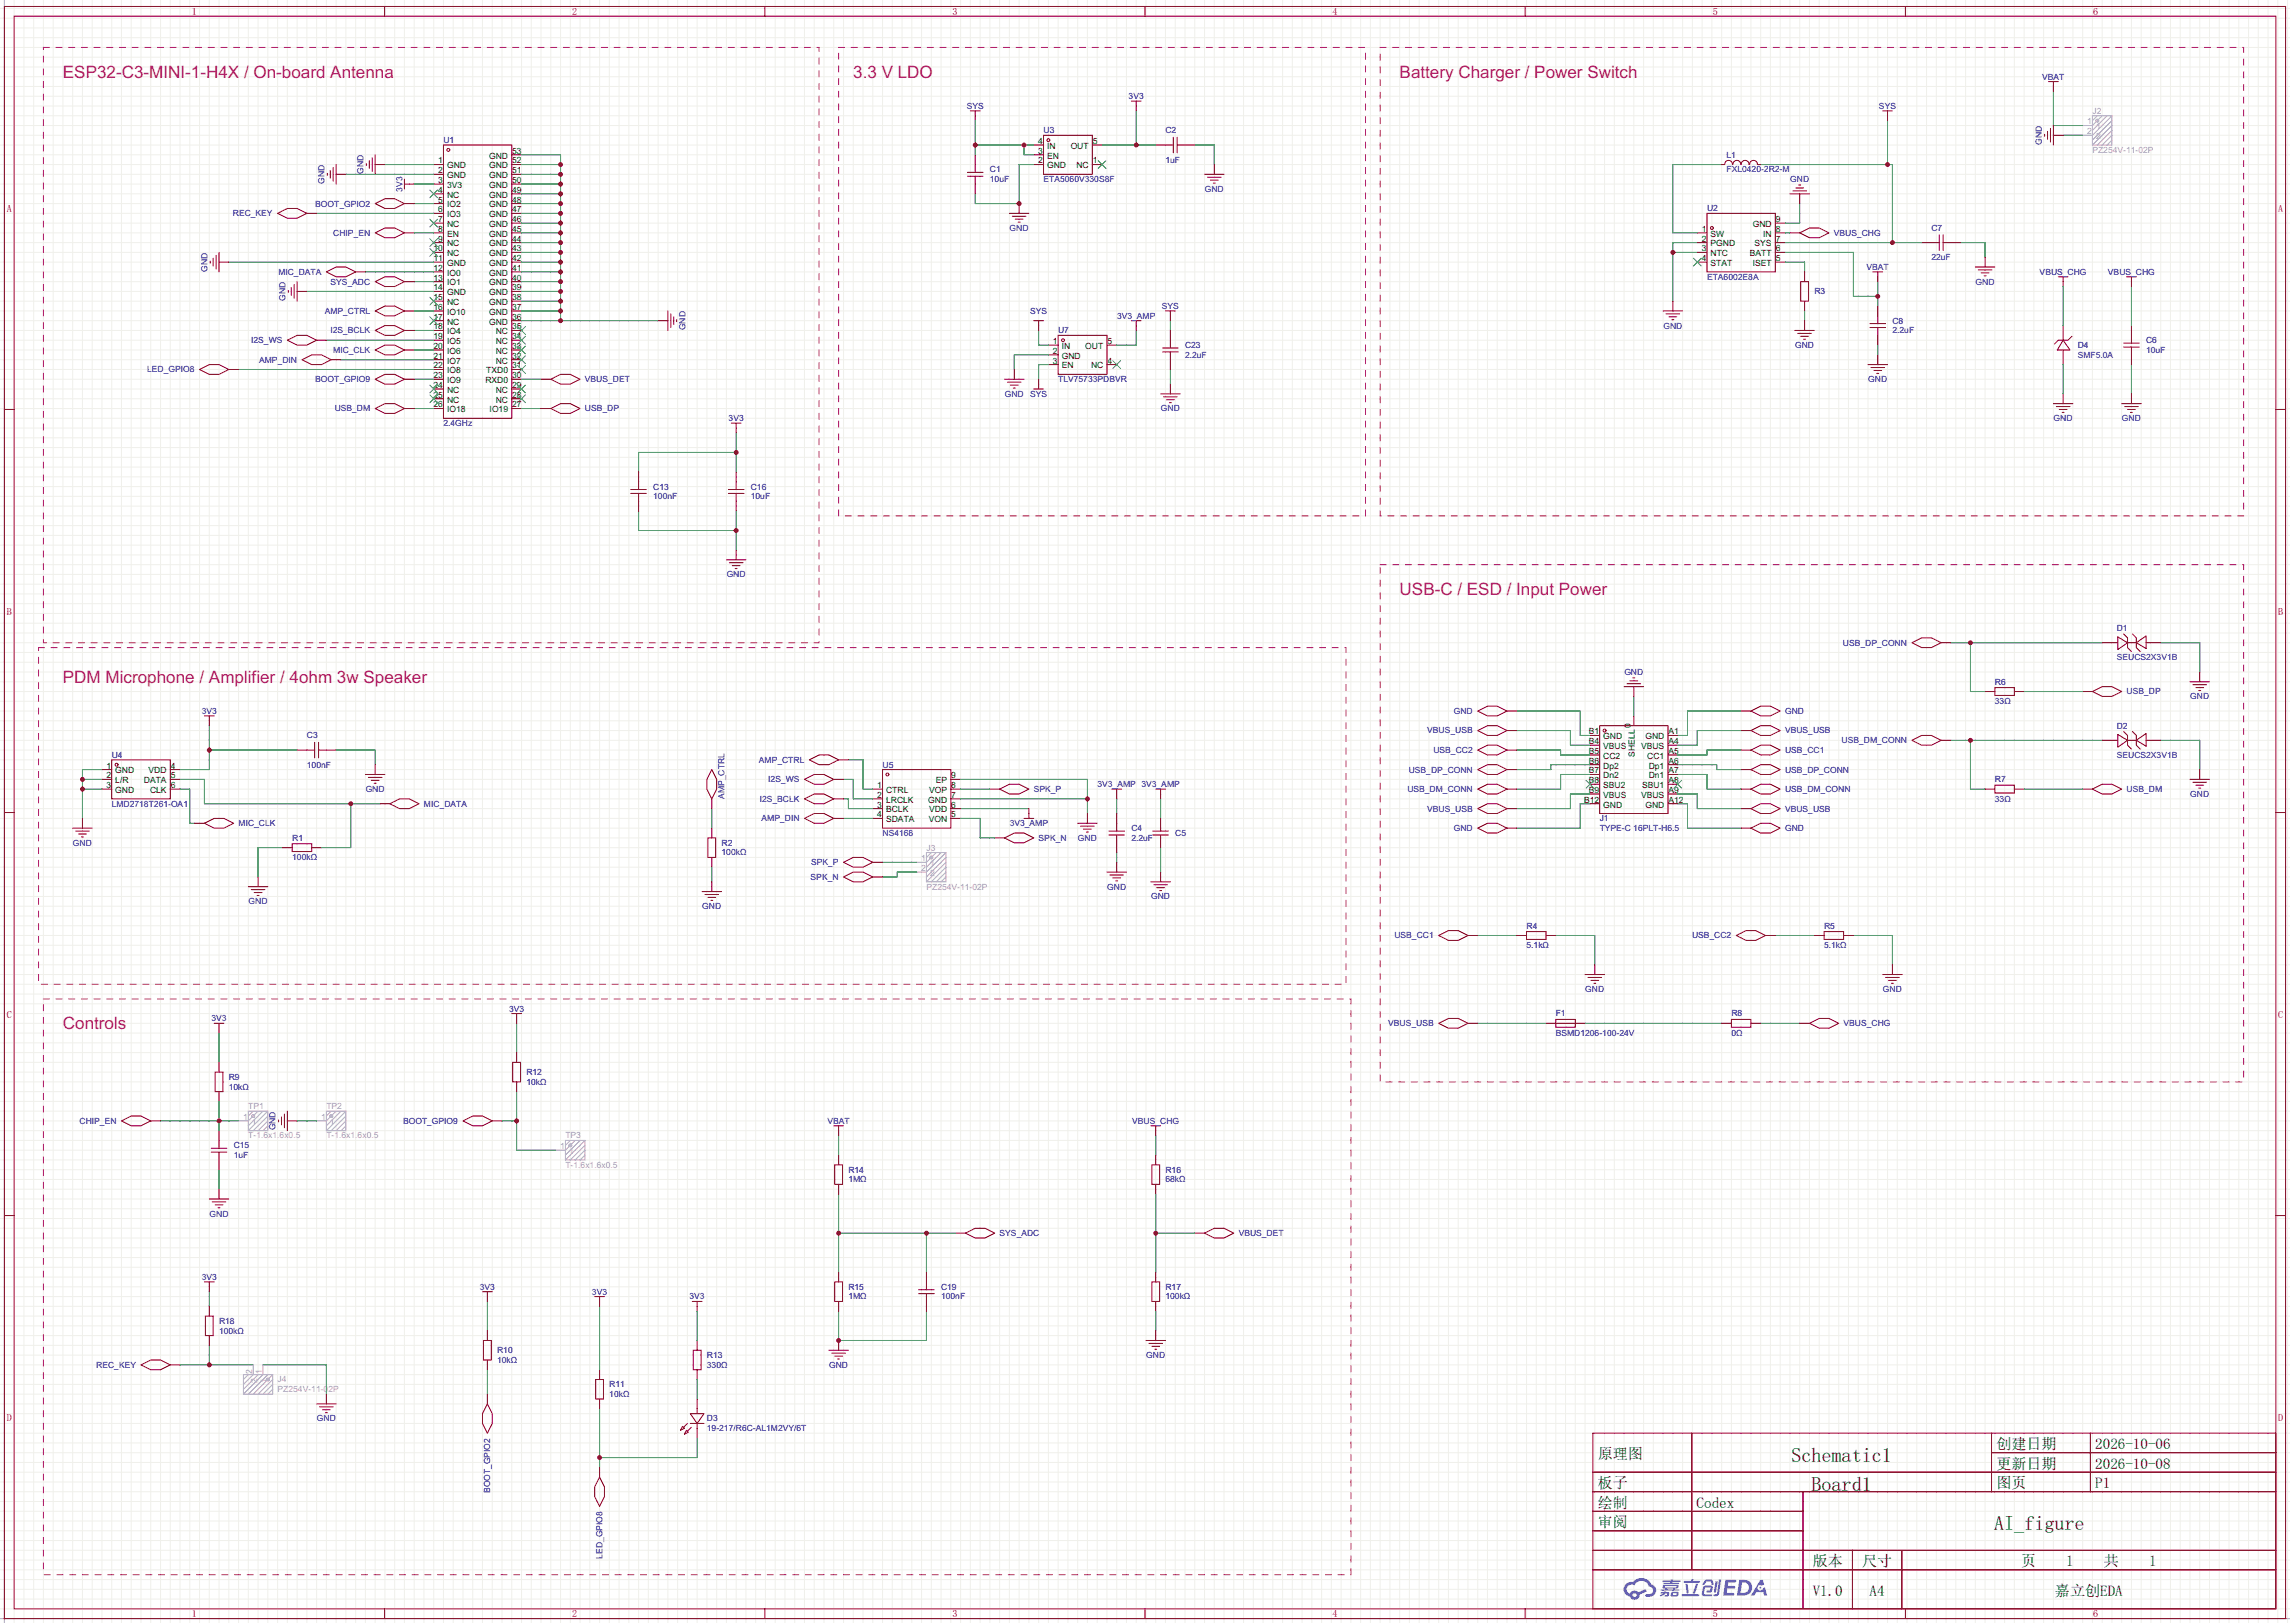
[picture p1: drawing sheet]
<svg xmlns="http://www.w3.org/2000/svg" width="596mm" height="422mm" viewBox="0 0 596 422" stroke-linecap="round" stroke-linejoin="round" font-family="sans-serif">
<defs><g id="words">
<g font-size="5.2">
<text x="466.3" y="380.4">Schematic1</text>
<text x="471.6" y="388">Board1</text>
<text x="519.1" y="398.2">AI_figure</text>
</g>
<g font-size="4.4" fill="#a0a">
<text x="16.4" y="20.2">ESP32-C3-MINI-1-H4X / On-board Antenna</text>
<text x="222.1" y="20.2">3.3 V LDO</text>
<text x="364.4" y="20.2">Battery Charger / Power Switch</text>
<text x="364.4" y="154.8">USB-C / ESD / Input Power</text>
<text x="16.4" y="177.7">PDM Microphone / Amplifier / 4ohm 3w Speaker</text>
<text x="16.4" y="267.9">Controls</text>
</g>
<g font-size="3.9">
<text x="519.7" y="377.2">创建日期</text>
<text x="545.5" y="377.2">2026-10-06</text>
<text x="415.9" y="379.8">原理图</text>
<text x="519.7" y="382.3">更新日期</text>
<text x="545.5" y="382.3">2026-10-08</text>
<text x="415.9" y="387.4">板子</text>
<text x="519.7" y="387.4">图页</text>
<text x="545.5" y="387.4">P1</text>
<text x="415.9" y="392.5">绘制</text>
<text x="441.7" y="392.5">Codex</text>
<text x="415.9" y="397.6">审阅</text>
<text x="471.9" y="407.7">版本</text>
<text x="484.8" y="407.7">尺寸</text>
<text x="526.1" y="407.7">页</text>
<text x="537.9" y="407.7">1</text>
<text x="547.7" y="407.7">共</text>
<text x="559.5" y="407.7">1</text>
<text x="471.9" y="415.3">V1.0</text>
<text x="486.7" y="415.3">A4</text>
<text x="535" y="415.3">嘉立</text>
<text x="542.8" y="415.3">创ED</text>
<text x="550.6" y="415.3">A</text>
</g>
<g font-size="2.6" fill="#a00000">
<text x="50" y="3.9">1</text>
<text x="149" y="3.9">2</text>
<text x="247.9" y="3.9">3</text>
<text x="346.9" y="3.9">4</text>
<text x="445.9" y="3.9">5</text>
<text x="544.9" y="3.9">6</text>
<text x="1.8" y="55.1">A</text>
<text x="593.1" y="55.1">A</text>
<text x="1.8" y="160">B</text>
<text x="593.1" y="160">B</text>
<text x="1.8" y="264.9">C</text>
<text x="593.1" y="264.9">C</text>
<text x="1.8" y="369.8">D</text>
<text x="593.1" y="369.8">D</text>
<text x="50" y="421">1</text>
<text x="149" y="421">2</text>
<text x="247.9" y="421">3</text>
<text x="346.9" y="421">4</text>
<text x="445.9" y="421">5</text>
<text x="544.9" y="421">6</text>
</g>
<g font-size="2.2" fill="#00f">
<text x="531.6" y="20.7">VBAT</text>
<text x="251.7" y="28.4">SYS</text>
<text x="293.8" y="25.8">3V3</text>
<text x="489.1" y="28.4">SYS</text>
<text x="531.5" y="37.7" transform="rotate(-90 531.5 37.7)">GND</text>
<text x="84.5" y="47.8" transform="rotate(-90 84.5 47.8)">GND</text>
<text x="94.6" y="45.3" transform="rotate(-90 94.6 45.3)">GND</text>
<text x="257.7" y="47.4">10uF</text>
<text x="271.7" y="47.4">ETA5060V330S8F</text>
<text x="303.4" y="42.3">1uF</text>
<text x="449.5" y="44.9">FXL0420-2R2-M</text>
<text x="466" y="47.4">GND</text>
<text x="82.1" y="53.8">BOOT_GPIO2</text>
<text x="104.8" y="49.9" transform="rotate(-90 104.8 49.9)">3V3</text>
<text x="313.6" y="49.9">GND</text>
<text x="60.6" y="56.3">REC_KEY</text>
<text x="86.8" y="61.4">CHIP_EN</text>
<text x="262.8" y="60.1">GND</text>
<text x="477.4" y="61.4">VBUS_CHG</text>
<text x="54" y="70.7" transform="rotate(-90 54 70.7)">GND</text>
<text x="72.5" y="71.5">MIC_DATA</text>
<text x="485.9" y="70.3">VBAT</text>
<text x="502.8" y="67.7">22uF</text>
<text x="531" y="71.5">VBUS_CHG</text>
<text x="548.7" y="71.5">VBUS_CHG</text>
<text x="86" y="74.1">SYS_ADC</text>
<text x="444.4" y="72.8">ETA6002E8A</text>
<text x="514.3" y="74.1">GND</text>
<text x="74.3" y="78.3" transform="rotate(-90 74.3 78.3)">GND</text>
<text x="84.5" y="81.7">AMP_CTRL</text>
<text x="268.2" y="81.7">SYS</text>
<text x="290.8" y="83">3V3_AMP</text>
<text x="302.5" y="80.4">SYS</text>
<text x="65.4" y="89.3">I2S_WS</text>
<text x="86" y="86.8">I2S_BCLK</text>
<text x="178.4" y="85.9" transform="rotate(-90 178.4 85.9)">GND</text>
<text x="433" y="85.5">GND</text>
<text x="492.6" y="86.8">2.2uF</text>
<text x="67.5" y="94.4">AMP_DIN</text>
<text x="86.8" y="91.9">MIC_CLK</text>
<text x="308.5" y="93.1">2.2uF</text>
<text x="467.3" y="90.6">GND</text>
<text x="540.9" y="93.1">SMF5.0A</text>
<text x="558.7" y="91.9">10uF</text>
<text x="38.3" y="96.9">LED_GPIO8</text>
<text x="82.1" y="99.5">BOOT_GPIO9</text>
<text x="152.3" y="99.5">VBUS_DET</text>
<text x="275.5" y="99.5">TLV75733PDBVR</text>
<text x="486.4" y="99.5">GND</text>
<text x="87.1" y="107.1">USB_DM</text>
<text x="152.3" y="107.1">USB_DP</text>
<text x="261.6" y="103.3">GND</text>
<text x="268.2" y="103.3">SYS</text>
<text x="302.2" y="107.1">GND</text>
<text x="115.4" y="110.9">2.4GHz</text>
<text x="189.7" y="109.6">3V3</text>
<text x="534.6" y="109.6">GND</text>
<text x="552.4" y="109.6">GND</text>
<text x="170.1" y="130">100nF</text>
<text x="195.5" y="130">10uF</text>
<text x="189.2" y="150.3">GND</text>
<text x="479.8" y="168.1">USB_DP_CONN</text>
<text x="551.1" y="171.9">SEUCS2X3V1B</text>
<text x="422.9" y="175.7">GND</text>
<text x="52.5" y="185.8">3V3</text>
<text x="378.5" y="185.8">GND</text>
<text x="464.7" y="185.8">GND</text>
<text x="519.3" y="183.3">33Ω</text>
<text x="553.6" y="180.8">USB_DP</text>
<text x="570.2" y="182">GND</text>
<text x="371.6" y="190.9">VBUS_USB</text>
<text x="464.7" y="190.9">VBUS_USB</text>
<text x="373.2" y="196">USB_CC2</text>
<text x="464.7" y="196">USB_CC1</text>
<text x="479.4" y="193.5">USB_DM_CONN</text>
<text x="551.1" y="197.3">SEUCS2X3V1B</text>
<text x="79.9" y="199.8">100nF</text>
<text x="197.6" y="198.5">AMP_CTRL</text>
<text x="200" y="203.6">I2S_WS</text>
<text x="366.7" y="201.1">USB_DP_CONN</text>
<text x="464.7" y="201.1">USB_DP_CONN</text>
<text x="29.1" y="210">LMD2718T261-OA1</text>
<text x="95.2" y="206.2">GND</text>
<text x="110.4" y="210">MIC_DATA</text>
<text x="188.6" y="207.9" transform="rotate(-90 188.6 207.9)">AMP_CTRL</text>
<text x="197.8" y="208.7">I2S_BCLK</text>
<text x="269.1" y="206.2">SPK_P</text>
<text x="285.7" y="204.9">3V3_AMP</text>
<text x="297.1" y="204.9">3V3_AMP</text>
<text x="366.4" y="206.2">USB_DM_CONN</text>
<text x="464.7" y="206.2">USB_DM_CONN</text>
<text x="519.3" y="208.7">33Ω</text>
<text x="553.6" y="206.2">USB_DM</text>
<text x="570.2" y="207.4">GND</text>
<text x="62.1" y="215">MIC_CLK</text>
<text x="198.3" y="213.8">AMP_DIN</text>
<text x="262.8" y="215">3V3_AMP</text>
<text x="371.6" y="211.2">VBUS_USB</text>
<text x="464.7" y="211.2">VBUS_USB</text>
<text x="19" y="220.1">GND</text>
<text x="229.7" y="217.6">NS4168</text>
<text x="270.4" y="218.9">SPK_N</text>
<text x="280.6" y="218.9">GND</text>
<text x="294.5" y="218.9">2.2uF</text>
<text x="378.5" y="216.3">GND</text>
<text x="416.4" y="216.3">TYPE-C 16PLT-H6.5</text>
<text x="464.7" y="216.3">GND</text>
<text x="76.1" y="223.9">100kΩ</text>
<text x="187.8" y="222.7">100kΩ</text>
<text x="211.1" y="225.2">SPK_P</text>
<text x="211" y="229">SPK_N</text>
<text x="288.2" y="231.6">GND</text>
<text x="64.7" y="235.4">GND</text>
<text x="182.8" y="236.6">GND</text>
<text x="299.7" y="234.1">GND</text>
<text x="363" y="244.3">USB_CC1</text>
<text x="440.5" y="244.3">USB_CC2</text>
<text x="397.4" y="246.8">5.1kΩ</text>
<text x="474.9" y="246.8">5.1kΩ</text>
<text x="132.5" y="263.3">3V3</text>
<text x="412.7" y="258.2">GND</text>
<text x="490.2" y="258.2">GND</text>
<text x="55" y="265.8">3V3</text>
<text x="361.4" y="267.1">VBUS_USB</text>
<text x="405" y="269.7">BSMD1206-100-24V</text>
<text x="450.7" y="269.7">0Ω</text>
<text x="479.9" y="267.1">VBUS_CHG</text>
<text x="59.6" y="283.6">10kΩ</text>
<text x="137" y="282.4">10kΩ</text>
<text x="20.7" y="292.5">CHIP_EN</text>
<text x="104.9" y="292.5">BOOT_GPIO9</text>
<text x="215.4" y="292.5">VBAT</text>
<text x="294.7" y="292.5">VBUS_CHG</text>
<text x="71.8" y="294.2" transform="rotate(-90 71.8 294.2)">GND</text>
<text x="60.8" y="301.4">1uF</text>
<text x="220.9" y="307.8">1MΩ</text>
<text x="303.4" y="307.8">68kΩ</text>
<text x="54.6" y="316.6">GND</text>
<text x="260.2" y="321.7">SYS_ADC</text>
<text x="322.5" y="321.7">VBUS_DET</text>
<text x="52.5" y="333.2">3V3</text>
<text x="124.9" y="335.7">3V3</text>
<text x="154.1" y="337">3V3</text>
<text x="179.5" y="338.2">3V3</text>
<text x="220.9" y="338.2">1MΩ</text>
<text x="245" y="338.2">100nF</text>
<text x="303.4" y="338.2">100kΩ</text>
<text x="57" y="347.1">100kΩ</text>
<text x="298.4" y="353.5">GND</text>
<text x="25.1" y="356">REC_KEY</text>
<text x="129.4" y="354.7">10kΩ</text>
<text x="184" y="356">330Ω</text>
<text x="215.8" y="356">GND</text>
<text x="158.6" y="363.6">10kΩ</text>
<text x="82.5" y="370">GND</text>
<text x="184" y="372.5">19-217/R6C-AL1M2VY/6T</text>
<text x="127.6" y="388.6" transform="rotate(-90 127.6 388.6)">BOOT_GPIO2</text>
<text x="156.8" y="405.7" transform="rotate(-90 156.8 405.7)">LED_GPIO8</text>
</g>
<g font-size="2.2" fill="#ababab">
<text x="544.7" y="29.6">J2</text>
<text x="543.3" y="32.4">1</text>
<text x="543.3" y="34.9">2</text>
<text x="545.6" y="33.7">1</text>
<text x="544.7" y="39.8">PZ254V-11-02P</text>
<text x="545.6" y="36.2">2</text>
<text x="241.2" y="221.4">J3</text>
<text x="239.8" y="224.2">1</text>
<text x="239.8" y="226.7">2</text>
<text x="242.1" y="225.4">1</text>
<text x="242.1" y="228">2</text>
<text x="241.2" y="231.6">PZ254V-11-02P</text>
<text x="63.3" y="291.5">1</text>
<text x="64.6" y="288.7">TP1</text>
<text x="65.6" y="292.7">1</text>
<text x="83.6" y="291.5">1</text>
<text x="85" y="288.7">TP2</text>
<text x="85.9" y="292.7">1</text>
<text x="64.6" y="296.3">T-1.6x1.6x0.5</text>
<text x="85" y="296.3">T-1.6x1.6x0.5</text>
<text x="145.8" y="299.1">1</text>
<text x="147.2" y="296.3">TP3</text>
<text x="147.2" y="303.9">T-1.6x1.6x0.5</text>
<text x="148.1" y="300.4">1</text>
<text x="65.6" y="357.7" transform="rotate(-90 65.6 357.7)">2</text>
<text x="66.9" y="360" transform="rotate(-90 66.9 360)">2</text>
<text x="68.2" y="357.7" transform="rotate(-90 68.2 357.7)">1</text>
<text x="69.4" y="360" transform="rotate(-90 69.4 360)">1</text>
<text x="72.3" y="359.8">J4</text>
<text x="72.3" y="362.4">PZ254V-11-02P</text>
</g>
<g font-size="2.2" fill="#000080">
<text x="271.7" y="34.7">U3</text>
<text x="303.4" y="34.7">C2</text>
<text x="115.4" y="37.2">U1</text>
<text x="449.5" y="41.1">L1</text>
<text x="257.7" y="44.9">C1</text>
<text x="444.4" y="55">U2</text>
<text x="502.8" y="60.1">C7</text>
<text x="472.3" y="76.6">R3</text>
<text x="275.5" y="86.8">U7</text>
<text x="492.6" y="84.2">C8</text>
<text x="558.7" y="89.3">C6</text>
<text x="308.5" y="90.6">C23</text>
<text x="540.9" y="90.6">D4</text>
<text x="170.1" y="127.4">C13</text>
<text x="195.5" y="127.4">C16</text>
<text x="551.1" y="164.2">D1</text>
<text x="519.3" y="178.2">R6</text>
<text x="551.1" y="189.6">D2</text>
<text x="29.1" y="197.3">U4</text>
<text x="79.9" y="192.2">C3</text>
<text x="229.7" y="199.8">U5</text>
<text x="519.3" y="203.6">R7</text>
<text x="416.4" y="213.8">J1</text>
<text x="76.1" y="218.9">R1</text>
<text x="187.8" y="220.1">R2</text>
<text x="294.5" y="216.3">C4</text>
<text x="305.9" y="217.6">C5</text>
<text x="397.4" y="241.7">R4</text>
<text x="474.9" y="241.7">R5</text>
<text x="405" y="264.6">F1</text>
<text x="450.7" y="264.6">R8</text>
<text x="59.6" y="281.1">R9</text>
<text x="137" y="279.8">R12</text>
<text x="60.8" y="298.9">C15</text>
<text x="220.9" y="305.2">R14</text>
<text x="303.4" y="305.2">R16</text>
<text x="220.9" y="335.7">R15</text>
<text x="245" y="335.7">C19</text>
<text x="303.4" y="335.7">R17</text>
<text x="57" y="344.6">R18</text>
<text x="129.4" y="352.2">R10</text>
<text x="184" y="353.5">R13</text>
<text x="158.6" y="361.1">R11</text>
<text x="184" y="370">D3</text>
</g>
<g font-size="2.2">
<text x="127.3" y="41.3">GND</text>
<text x="133.3" y="40">53</text>
<text x="270.3" y="40">3</text>
<text x="270.3" y="37.5">4</text>
<text x="272.6" y="41.3">EN</text>
<text x="272.6" y="38.7">IN</text>
<text x="278.7" y="38.7">OUT</text>
<text x="284.5" y="37.5">5</text>
<text x="114.1" y="47.6">3</text>
<text x="114.1" y="45.1">2</text>
<text x="114.1" y="42.6">1</text>
<text x="116.4" y="46.4">GND</text>
<text x="116.4" y="43.8">GND</text>
<text x="127.3" y="43.8">GND</text>
<text x="127.3" y="46.4">GND</text>
<text x="133.3" y="42.6">52</text>
<text x="133.3" y="45.1">51</text>
<text x="133.3" y="47.6">50</text>
<text x="270.3" y="42.6">2</text>
<text x="272.6" y="43.8">GND</text>
<text x="280.2" y="43.8">NC</text>
<text x="284.5" y="42.6">1</text>
<text x="114.1" y="52.7">5</text>
<text x="114.1" y="50.2">4</text>
<text x="116.4" y="54">IO2</text>
<text x="116.4" y="51.4">NC</text>
<text x="116.4" y="48.9">3V3</text>
<text x="127.3" y="48.9">GND</text>
<text x="127.3" y="51.4">GND</text>
<text x="127.3" y="54">GND</text>
<text x="133.3" y="50.2">49</text>
<text x="133.3" y="52.7">48</text>
<text x="114.1" y="57.8">7</text>
<text x="114.1" y="55.3">6</text>
<text x="116.4" y="59.1">NC</text>
<text x="116.4" y="56.5">IO3</text>
<text x="127.3" y="56.5">GND</text>
<text x="127.3" y="59.1">GND</text>
<text x="133.3" y="55.3">47</text>
<text x="133.3" y="57.8">46</text>
<text x="456.3" y="59.1">GND</text>
<text x="462.3" y="57.8">9</text>
<text x="112.8" y="65.4">10</text>
<text x="114.1" y="62.9">9</text>
<text x="114.1" y="60.3">8</text>
<text x="116.4" y="64.1">NC</text>
<text x="116.4" y="61.6">EN</text>
<text x="127.3" y="61.6">GND</text>
<text x="127.3" y="64.1">GND</text>
<text x="133.3" y="60.3">45</text>
<text x="133.3" y="62.9">44</text>
<text x="133.3" y="65.4">43</text>
<text x="443" y="60.3">1</text>
<text x="443" y="62.9">2</text>
<text x="443" y="65.4">3</text>
<text x="445.3" y="61.6">SW</text>
<text x="445.3" y="64.1">PGND</text>
<text x="456.8" y="64.1">SYS</text>
<text x="459" y="61.6">IN</text>
<text x="462.3" y="65.4">6</text>
<text x="462.3" y="62.9">7</text>
<text x="462.3" y="60.3">8</text>
<text x="112.8" y="70.5">12</text>
<text x="112.8" y="68">11</text>
<text x="116.4" y="71.8">IO0</text>
<text x="116.4" y="69.2">GND</text>
<text x="116.4" y="66.7">NC</text>
<text x="127.3" y="66.7">GND</text>
<text x="127.3" y="69.2">GND</text>
<text x="127.3" y="71.8">GND</text>
<text x="133.3" y="68">42</text>
<text x="133.3" y="70.5">41</text>
<text x="443" y="68">4</text>
<text x="445.3" y="66.7">NTC</text>
<text x="445.3" y="69.2">STAT</text>
<text x="455.5" y="66.7">BATT</text>
<text x="456.3" y="69.2">ISET</text>
<text x="462.3" y="68">5</text>
<text x="112.8" y="75.6">14</text>
<text x="112.8" y="73">13</text>
<text x="116.4" y="76.8">GND</text>
<text x="116.4" y="74.3">IO1</text>
<text x="127.3" y="74.3">GND</text>
<text x="127.3" y="76.8">GND</text>
<text x="133.3" y="73">40</text>
<text x="133.3" y="75.6">39</text>
<text x="112.8" y="83.2">17</text>
<text x="112.8" y="80.7">16</text>
<text x="112.8" y="78.1">15</text>
<text x="116.4" y="81.9">IO10</text>
<text x="116.4" y="79.4">NC</text>
<text x="127.3" y="79.4">GND</text>
<text x="127.3" y="81.9">GND</text>
<text x="133.3" y="78.1">38</text>
<text x="133.3" y="80.7">37</text>
<text x="133.3" y="83.2">36</text>
<text x="112.8" y="88.3">19</text>
<text x="112.8" y="85.7">18</text>
<text x="116.4" y="89.5">IO5</text>
<text x="116.4" y="87">IO4</text>
<text x="116.4" y="84.5">NC</text>
<text x="127.3" y="84.5">GND</text>
<text x="129.1" y="87">NC</text>
<text x="129.1" y="89.5">NC</text>
<text x="133.3" y="85.7">35</text>
<text x="133.3" y="88.3">34</text>
<text x="274.1" y="89.5">1</text>
<text x="288.3" y="89.5">5</text>
<text x="112.8" y="95.9">22</text>
<text x="112.8" y="93.4">21</text>
<text x="112.8" y="90.8">20</text>
<text x="116.4" y="94.6">IO7</text>
<text x="116.4" y="92.1">IO6</text>
<text x="129.1" y="92.1">NC</text>
<text x="129.1" y="94.6">NC</text>
<text x="133.3" y="90.8">33</text>
<text x="133.3" y="93.4">32</text>
<text x="133.3" y="95.9">31</text>
<text x="274.1" y="92.1">2</text>
<text x="274.1" y="94.6">3</text>
<text x="276.4" y="90.8">IN</text>
<text x="276.4" y="93.4">GND</text>
<text x="276.4" y="95.9">EN</text>
<text x="282.5" y="90.8">OUT</text>
<text x="284" y="95.9">NC</text>
<text x="288.3" y="94.6">4</text>
<text x="112.8" y="101">24</text>
<text x="112.8" y="98.4">23</text>
<text x="116.4" y="99.7">IO9</text>
<text x="116.4" y="97.2">IO8</text>
<text x="126.4" y="99.7">RXD0</text>
<text x="126.6" y="97.2">TXD0</text>
<text x="133.3" y="98.4">30</text>
<text x="133.3" y="101">29</text>
<text x="112.8" y="106.1">26</text>
<text x="112.8" y="103.5">25</text>
<text x="116.4" y="107.3">IO18</text>
<text x="116.4" y="104.8">NC</text>
<text x="116.4" y="102.2">NC</text>
<text x="127.5" y="107.3">IO19</text>
<text x="129.1" y="102.2">NC</text>
<text x="129.1" y="104.8">NC</text>
<text x="133.3" y="103.5">28</text>
<text x="133.3" y="106.1">27</text>
<text x="413.6" y="191.1">B1</text>
<text x="424.6" y="189.4" transform="rotate(-90 424.6 189.4)">0</text>
<text x="434.3" y="191.1">A1</text>
<text x="413.6" y="193.7">B4</text>
<text x="413.6" y="196.2">B5</text>
<text x="417.4" y="192.4">GND</text>
<text x="417.4" y="195">VBUS</text>
<text x="417.4" y="197.5">CC2</text>
<text x="425.6" y="196.9" transform="rotate(-90 425.6 196.9)">SHELL</text>
<text x="427.2" y="195">VBUS</text>
<text x="428.3" y="192.4">GND</text>
<text x="428.8" y="197.5">CC1</text>
<text x="434.3" y="196.2">A5</text>
<text x="434.3" y="193.7">A4</text>
<text x="27.7" y="200">1</text>
<text x="27.7" y="202.6">2</text>
<text x="30" y="201.3">GND</text>
<text x="30" y="203.8">L/R</text>
<text x="37.5" y="203.8">DATA</text>
<text x="38.7" y="201.3">VDD</text>
<text x="44.4" y="200">4</text>
<text x="44.4" y="202.6">5</text>
<text x="243.6" y="203.8">EP</text>
<text x="247.6" y="202.6">9</text>
<text x="413.6" y="198.8">B6</text>
<text x="413.6" y="201.3">B7</text>
<text x="413.6" y="203.8">B8</text>
<text x="417.4" y="200">Dp2</text>
<text x="417.4" y="202.6">Dn2</text>
<text x="429.2" y="202.6">Dn1</text>
<text x="429.2" y="200">Dp1</text>
<text x="434.3" y="203.8">A8</text>
<text x="434.3" y="201.3">A7</text>
<text x="434.3" y="198.8">A6</text>
<text x="27.7" y="205.1">3</text>
<text x="30" y="206.4">GND</text>
<text x="39.1" y="206.4">CLK</text>
<text x="44.4" y="205.1">6</text>
<text x="228.4" y="205.1">1</text>
<text x="228.4" y="207.7">2</text>
<text x="230.7" y="206.4">CTRL</text>
<text x="230.7" y="208.9">LRCLK</text>
<text x="241.6" y="208.9">GND</text>
<text x="241.9" y="206.4">VOP</text>
<text x="247.6" y="207.7">7</text>
<text x="247.6" y="205.1">8</text>
<text x="412.4" y="208.9">B12</text>
<text x="413.6" y="206.4">B9</text>
<text x="417.4" y="205.1">SBU2</text>
<text x="417.4" y="207.7">VBUS</text>
<text x="427.2" y="207.7">VBUS</text>
<text x="427.5" y="205.1">SBU1</text>
<text x="434.3" y="208.9">A12</text>
<text x="434.3" y="206.4">A9</text>
<text x="228.4" y="210.2">3</text>
<text x="228.4" y="212.7">4</text>
<text x="230.7" y="211.5">BCLK</text>
<text x="230.7" y="214">SDATA</text>
<text x="241.8" y="214">VON</text>
<text x="241.9" y="211.5">VDD</text>
<text x="247.6" y="212.7">5</text>
<text x="247.6" y="210.2">6</text>
<text x="417.4" y="210.2">GND</text>
<text x="428.3" y="210.2">GND</text>
</g>
</g></defs>
<g fill="none" stroke="#f0f0eb" stroke-width=".26">
<path d="M0 2.2h596.1M0 4.7h596.1M0 7.3h596.1M0 9.8h596.1M0 12.4h596.1M0 14.9h596.1M0 17.4h596.1M0 20h596.1M1.1 0v422.4M3.7 0v422.4M6.2 0v422.4M8.8 0v422.4"/>
<path d="M11.3 0v422.4M13.8 0v422.4M16.4 0v422.4M18.9 0v422.4M21.5 0v422.4M24 0v422.4M26.5 0v422.4M29.1 0v422.4M31.6 0v422.4M34.2 0v422.4M36.7 0v422.4M39.2 0v422.4"/>
<path d="M41.8 0v422.4M44.3 0v422.4M46.9 0v422.4M49.4 0v422.4M51.9 0v422.4M54.5 0v422.4M57 0v422.4M59.6 0v422.4M62.1 0v422.4M64.6 0v422.4M67.2 0v422.4M69.7 0v422.4"/>
<path d="M72.3 0v422.4M74.8 0v422.4M77.3 0v422.4M79.9 0v422.4M82.4 0v422.4M85 0v422.4M87.5 0v422.4M90 0v422.4M92.6 0v422.4M95.1 0v422.4M97.7 0v422.4M100.2 0v422.4"/>
<path d="M102.7 0v422.4M105.3 0v422.4M107.8 0v422.4M110.4 0v422.4M112.9 0v422.4M115.4 0v422.4M118 0v422.4M120.5 0v422.4M123.1 0v422.4M125.6 0v422.4M128.1 0v422.4M130.7 0v422.4"/>
<path d="M133.2 0v422.4M135.8 0v422.4M138.3 0v422.4M140.8 0v422.4M143.4 0v422.4M145.9 0v422.4M148.5 0v422.4M151 0v422.4M153.5 0v422.4M156.1 0v422.4M158.6 0v422.4M161.2 0v422.4"/>
<path d="M163.7 0v422.4M166.2 0v422.4M168.8 0v422.4M171.3 0v422.4M173.9 0v422.4M176.4 0v422.4M178.9 0v422.4M181.5 0v422.4M184 0v422.4M186.6 0v422.4M189.1 0v422.4M191.6 0v422.4"/>
<path d="M194.2 0v422.4M196.7 0v422.4M199.3 0v422.4M201.8 0v422.4M204.3 0v422.4M206.9 0v422.4M209.4 0v422.4M212 0v422.4M214.5 0v422.4M217 0v422.4M219.6 0v422.4M222.1 0v422.4"/>
<path d="M224.7 0v422.4M227.2 0v422.4M229.7 0v422.4M232.3 0v422.4M234.8 0v422.4M237.4 0v422.4M239.9 0v422.4M242.4 0v422.4M245 0v422.4M247.5 0v422.4M250.1 0v422.4M252.6 0v422.4"/>
<path d="M255.1 0v422.4M257.7 0v422.4M260.2 0v422.4M262.8 0v422.4M265.3 0v422.4M267.8 0v422.4M270.4 0v422.4M272.9 0v422.4M275.5 0v422.4M278 0v422.4M280.5 0v422.4M283.1 0v422.4"/>
<path d="M285.6 0v422.4M288.2 0v422.4M290.7 0v422.4M293.2 0v422.4M295.8 0v422.4M298.3 0v422.4M300.9 0v422.4M303.4 0v422.4M305.9 0v422.4M308.5 0v422.4M311 0v422.4M313.6 0v422.4"/>
<path d="M316.1 0v422.4M318.6 0v422.4M321.2 0v422.4M323.7 0v422.4M326.3 0v422.4M328.8 0v422.4M331.3 0v422.4M333.9 0v422.4M336.4 0v422.4M339 0v422.4M341.5 0v422.4M344 0v422.4"/>
<path d="M346.6 0v422.4M349.1 0v422.4M351.7 0v422.4M354.2 0v422.4M356.7 0v422.4M359.3 0v422.4M361.8 0v422.4M364.4 0v422.4M366.9 0v422.4M369.4 0v422.4M372 0v422.4M374.5 0v422.4"/>
<path d="M377.1 0v422.4M379.6 0v422.4M382.1 0v422.4M384.7 0v422.4M387.2 0v422.4M389.8 0v422.4M392.3 0v422.4M394.8 0v422.4M397.4 0v422.4M399.9 0v422.4M402.5 0v422.4M405 0v422.4"/>
<path d="M407.5 0v422.4M410.1 0v422.4M412.6 0v422.4M415.2 0v422.4M417.7 0v422.4M420.2 0v422.4M422.8 0v422.4M425.3 0v422.4M427.9 0v422.4M430.4 0v422.4M432.9 0v422.4M435.5 0v422.4"/>
<path d="M438 0v422.4M440.6 0v422.4M443.1 0v422.4M445.6 0v422.4M448.2 0v422.4M450.7 0v422.4M453.3 0v422.4M455.8 0v422.4M458.3 0v422.4M460.9 0v422.4M463.4 0v422.4M466 0v422.4"/>
<path d="M468.5 0v422.4M471 0v422.4M473.6 0v422.4M476.1 0v422.4M478.7 0v422.4M481.2 0v422.4M483.7 0v422.4M486.3 0v422.4M488.8 0v422.4M491.4 0v422.4M493.9 0v422.4M496.4 0v422.4"/>
<path d="M499 0v422.4M501.5 0v422.4M504.1 0v422.4M506.6 0v422.4M509.1 0v422.4M511.7 0v422.4M514.2 0v422.4M516.8 0v422.4M519.3 0v422.4M521.8 0v422.4M524.4 0v422.4M526.9 0v422.4"/>
<path d="M529.5 0v422.4M532 0v422.4M534.5 0v422.4M537.1 0v422.4M539.6 0v422.4M542.2 0v422.4M544.7 0v422.4M547.2 0v422.4M549.8 0v422.4M552.3 0v422.4M554.9 0v422.4M557.4 0v422.4"/>
<path d="M559.9 0v422.4M562.5 0v422.4M565 0v422.4M567.6 0v422.4M570.1 0v422.4M572.6 0v422.4M575.2 0v422.4M577.7 0v422.4M580.3 0v422.4M582.8 0v422.4M585.3 0v422.4M587.9 0v422.4"/>
<path d="M590.4 0v422.4M593 0v422.4M595.5 0v422.4M0 22.5h596.1M0 25.1h596.1M0 27.6h596.1M0 30.1h596.1M0 32.7h596.1M0 35.2h596.1M0 37.8h596.1M0 40.3h596.1M0 42.8h596.1"/>
<path d="M0 45.4h596.1M0 47.9h596.1M0 50.5h596.1M0 53h596.1M0 55.5h596.1M0 58.1h596.1M0 60.6h596.1M0 63.2h596.1M0 65.7h596.1M0 68.2h596.1M0 70.8h596.1M0 73.3h596.1"/>
<path d="M0 75.9h596.1M0 78.4h596.1M0 80.9h596.1M0 83.5h596.1M0 86h596.1M0 88.6h596.1M0 91.1h596.1M0 93.6h596.1M0 96.2h596.1M0 98.7h596.1M0 101.3h596.1M0 103.8h596.1"/>
<path d="M0 106.3h596.1M0 108.9h596.1M0 111.4h596.1M0 114h596.1M0 116.5h596.1M0 119h596.1M0 121.6h596.1M0 124.1h596.1M0 126.7h596.1M0 129.2h596.1M0 131.7h596.1M0 134.3h596.1"/>
<path d="M0 136.8h596.1M0 139.4h596.1M0 141.9h596.1M0 144.4h596.1M0 147h596.1M0 149.5h596.1M0 152.1h596.1M0 154.6h596.1M0 157.1h596.1M0 159.7h596.1M0 162.2h596.1M0 164.8h596.1"/>
<path d="M0 167.3h596.1M0 169.8h596.1M0 172.4h596.1M0 174.9h596.1M0 177.5h596.1M0 180h596.1M0 182.5h596.1M0 185.1h596.1M0 187.6h596.1M0 190.2h596.1M0 192.7h596.1M0 195.2h596.1"/>
<path d="M0 197.8h596.1M0 200.3h596.1M0 202.9h596.1M0 205.4h596.1M0 207.9h596.1M0 210.5h596.1M0 213h596.1M0 215.6h596.1M0 218.1h596.1M0 220.6h596.1M0 223.2h596.1M0 225.7h596.1"/>
<path d="M0 228.3h596.1M0 230.8h596.1M0 233.3h596.1M0 235.9h596.1M0 238.4h596.1M0 241h596.1M0 243.5h596.1M0 246h596.1M0 248.6h596.1M0 251.1h596.1M0 253.7h596.1M0 256.2h596.1"/>
<path d="M0 258.7h596.1M0 261.3h596.1M0 263.8h596.1M0 266.4h596.1M0 268.9h596.1M0 271.4h596.1M0 274h596.1M0 276.5h596.1M0 279.1h596.1M0 281.6h596.1M0 284.1h596.1M0 286.7h596.1"/>
<path d="M0 289.2h596.1M0 291.8h596.1M0 294.3h596.1M0 296.8h596.1M0 299.4h596.1M0 301.9h596.1M0 304.5h596.1M0 307h596.1M0 309.5h596.1M0 312.1h596.1M0 314.6h596.1M0 317.2h596.1"/>
<path d="M0 319.7h596.1M0 322.2h596.1M0 324.8h596.1M0 327.3h596.1M0 329.9h596.1M0 332.4h596.1M0 334.9h596.1M0 337.5h596.1M0 340h596.1M0 342.6h596.1M0 345.1h596.1M0 347.6h596.1"/>
<path d="M0 350.2h596.1M0 352.7h596.1M0 355.3h596.1M0 357.8h596.1M0 360.3h596.1M0 362.9h596.1M0 365.4h596.1M0 368h596.1M0 370.5h596.1M0 373h596.1M0 375.6h596.1M0 378.1h596.1"/>
<path d="M0 380.7h596.1M0 383.2h596.1M0 385.7h596.1M0 388.3h596.1M0 390.8h596.1M0 393.4h596.1M0 395.9h596.1M0 398.4h596.1M0 401h596.1M0 403.5h596.1M0 406.1h596.1M0 408.6h596.1"/>
<path d="M0 411.1h596.1M0 413.7h596.1M0 416.2h596.1M0 418.8h596.1M0 421.3h596.1"/>
</g>
<path d="M1.1 0v422.4M0 421.3h596.1" fill="none" stroke="#999" stroke-width=".26"/>
<g fill="none" stroke="#a10000" stroke-width=".26">
<path d="M1.1 1.7h593.9v419.6h-593.9zM3.7 4.2h588.8v414.6h-588.8zM100.1 1.7v2.5M199.1 1.7v2.5M298.1 1.7v2.5M397 1.7v2.5M496 1.7v2.5M1.1 106.6h2.6M592.5 106.6h2.5M1.1 211.5h2.6M592.5 211.5h2.5M1.1 316.4h2.6"/>
<path d="M592.5 316.4h2.5M414.7 373h177.8v45.8h-177.8zM440.4 373v35.6M518.4 373v15.3M518.4 378.1h74.1M544.2 373v15.3M414.7 383.2h177.8M414.7 388.3h177.8M414.7 393.4h54.7M414.7 398.4h54.7M469.4 388.3v30.5M100.1 418.8v2.5"/>
<path d="M199.1 418.8v2.5M298.1 418.8v2.5M397 418.8v2.5M414.7 403.5h177.8M414.7 408.6h177.8M482.2 403.5v15.3M495.1 403.5v15.3M496 418.8v2.5"/>
</g>
<g fill="#5487ff">
<path d="M449.2 411.2h2.4a.37 .37 0 0 1 .5 .3 .37 .37 0 0 1-.4 .4h-1.8l-.1 .9h1.6l.4 .3-.5 .4h-1.6l-.2 1.1h1.6a.36 .36 0 0 1 .4 .4 .36 .36 0 0 1-.4 .3h-2.6z"/>
<path d="M458.2 411.2h.7l.4 1.2-.7 .3a.73 .73 0 0 0-1 .3 .73 .73 0 0 0 .5 1 .73 .73 0 0 0 .8-.6l.6-.3 .6 2.2h-.9l-.2-.9h-1.8l-.5 .9h-.9z"/>
<path d="M446.6 411.6h.6l-.4 2.7a.31 .31 0 0 1-.4 .2 .31 .31 0 0 1-.2-.3z"/>
<path d="M447.5 411.1h.6l-.6 3.7a.89 .89 0 0 1-1.5 .4l1-.4z"/>
<path d="M443.8 411.4l.5-.3h1.2l.4 .4 .3 .9-.6 .1-.3-.8-.8-.1-.8 .9h-.5z"/>
<path d="M443.4 413l.5-.3h1.4a.81 .81 0 0 1 .4 1.4l-.3 .4h-1a.27 .27 0 0 1-.3-.3 .27 .27 0 0 1 .4-.2h.6l.2-.8-1.4 .1-.3 1.6h1.9a.28 .28 0 0 1 .2 .3 .28 .28 0 0 1-.3 .3h-1.9l-.4-.3-.1-.4z"/>
<path d="M437.8 414.9h4.3a.28 .28 0 0 1 .3 .3 .28 .28 0 0 1-.3 .3h-4.2z"/>
<path d="M441.5 412.2h.6l-.5 1.6a.96 .96 0 0 1-.7 1l-.2-.2z"/>
<path d="M438.8 412.2h.5l.3 2.3-.2 .3-.4-.2z"/>
<path d="M438.3 411.5h1.9l.2-.5h.5l-.1 .5h1.5a.27 .27 0 0 1 .3 .3 .27 .27 0 0 1-.3 .2h-3.9z"/>
<path d="M432.3 414.4l1.5-.2-.1 .2 .9 .2-.2 .8-1.1 .1v-.3l.6-.1 .1-.3a.71 .71 0 0 0-1 .4l-.8 .3-.1-.3 .8-.4h-.6z"/>
<path d="M432.8 411.3h2.1v-.2l.7-.1-.1 .3h1.9l.2 .3-.2 .2h-1.9l-.1 .2h1.6l.2 .2-.2 .1h-3.9l-.1-.3h1.8v-.2h-1.9z"/>
<path d="M452.8 411.2l-.7 4.1h1.5a2.14 2.14 0 0 0 2.5-2.1 2.14 2.14 0 0 0-2.6-2zM453.5 411.9a1.41 1.41 0 0 1 1.8 1.4 1.41 1.41 0 0 1-1.9 1.3h-.3z"/>
<path d="M432.9 412.7l-.1 .6 .6 .2 .1 .2h-1.2l.1 .4h4.6l.2-.2-.2-.2h-1l.1-.2a.66 .66 0 0 0 .8-.2 .66 .66 0 0 0 0-.8h-3.6zM433.5 412.8l2.9 .1-.2 .3h-2.7zM434.1 413.5h1.4l-.1 .2h-1.3z"/>
<path d="M435 414.5l-.1 .7 .1 .3h1.7l.3-.4-.1-.7-1.4-.1zM435.6 414.7h.7l.1 .3-.2 .2-.7-.1z"/>
<path d="M423.3 412.3a1.91 1.91 0 0 0-.6 1.9 1.91 1.91 0 0 0 1.6 1.4 1.35 1.35 0 0 0 1.5 .8 1.35 1.35 0 0 0 1.1-1.3l1.8-.9-.4-.7-1.8 .9a1.41 1.41 0 0 0-2.2 .4 1.25 1.25 0 0 1-.6-1.8 1.25 1.25 0 0 1 1.8-.4 2.01 2.01 0 0 1 2-1.1 2.01 2.01 0 0 1 1.8 1.5 .95 .95 0 0 1 1 .9 .95 .95 0 0 1-.9 1h-.6a.39 .39 0 0 0-.5 .3 .39 .39 0 0 0 .3 .4 1.78 1.78 0 0 0 2.4-1 1.78 1.78 0 0 0-1.1-2.3 3 3 0 0 0-4.9-.6l-1 .2zM425 415.2a.5 .5 0 0 1 1 0 .5 .5 0 0 1-1 0z"/>
<circle cx="458.2" cy="413.3" r=".27"/>
</g>
<g fill="none" stroke="#a10000" stroke-width=".26">
<path d="M271.7 35.2h12.7v10.2h-12.7zM444.4 55.5h17.8v15.3h-17.8zM502.8 63.2h2M504.8 61.1v4.1M505.8 63.2h2.1M505.8 61.1v4.1M551.3 165.8l2.5 1.5-2.5 1.8zM552.8 165l1 1v2.6l1.1 1M553.8 167.3h2.3M555.1 165l1 1v2.6l1 1M556.1 167.3l2.6-1.8v3.3zM551.3 191.2l2.5 1.5-2.5 1.8z"/>
<path d="M552.8 190.4l1 1v2.6l1.1 1M553.8 192.7h2.3M555.1 190.4l1 1v2.6l1 1M556.1 192.7l2.6-1.8v3.3zM229.7 200.3h17.8v15.3h-17.8zM405 265.3h5.1v2.1h-5.1zM405 266.4h5.1"/>
<circle cx="272.9" cy="36.5" r=".38"/>
<circle cx="445.6" cy="59.3" r=".38"/>
<circle cx="231" cy="201.6" r=".38"/>
</g>
<g fill="none" stroke="#870000" stroke-width=".26">
<path d="M269.1 37.8h2.6M284.4 37.8h2.5M269.1 42.8h2.6M269.1 40.3h2.6M284.4 42.8h2.5M462.2 58.1h2.5M441.8 60.6h2.6M441.8 63.2h2.6M441.8 65.7h2.6M441.8 68.2h2.6M462.2 60.6h2.5M462.2 63.2h2.5"/>
<path d="M462.2 65.7h2.5M462.2 68.2h2.5M500.3 63.2h2.5M507.9 63.2h2.5M547.2 167.3h3.9M558.7 167.3h3.8M547.2 192.7h3.9M558.7 192.7h3.8M227.2 205.4h2.5M227.2 207.9h2.5M227.2 210.5h2.5M227.2 213h2.5"/>
<path d="M247.5 205.4h2.6M247.5 207.9h2.6M247.5 210.5h2.6M247.5 213h2.6M247.5 202.9h2.6M402.5 266.4h2.5M410.1 266.4h2.5"/>
</g>
<path d="M285.9 41.8l2 2M287.9 41.8l-2 2M440.8 67.2l2 2M442.8 67.2l-2 2" fill="none" stroke="#3c3" stroke-width=".26"/>
<path d="M286.9 37.8h14M295.8 28.9v8.9" fill="none" stroke="#008700" stroke-width=".26"/>
<circle cx="295.8" cy="37.8" r=".63" fill="#c00"/>
<g fill="none" stroke="#008700" stroke-width=".26">
<path d="M311 37.8h5.1v5M220.9 197.8h3.8v7.6h2.5M185.3 210.5v5.1M219.6 207.9h1.3v2.6h6.3M219.6 202.9h2.5v5h5.1M219.6 213h7.6M250.1 205.4h7.6M250.1 210.5h17.7M250.1 213h5v5.1h3.9M290.7 207.9v3.8M73.5 220.6h-6.3v7.7M185.3 225.7v3.8"/>
<path d="M290.7 221.9v2.5M41.8 291.8h20.3M57 286.7v7.6"/>
</g>
<path d="M185.3 207.9v2.6M217 202.9h2.6M217 207.9h2.6M217 213h2.6M257.7 205.4h2.5M259 218.1h2.5" fill="none" stroke="#870000" stroke-width=".26"/>
<path d="M185.3 200.3l1.3 2.6v2.5l-1.3 2.5-1.3-2.5v-2.5zM209.4 202.9l2.6-1.3h2.5l2.5 1.3-2.5 1.2h-2.5zM209.4 207.9l2.6-1.2h2.5l2.5 1.2-2.5 1.3h-2.5zM209.4 213l2.6-1.3h2.5l2.5 1.3-2.5 1.3h-2.5zM260.2 205.4l2.6-1.3h2.5l2.5 1.3-2.5 1.3h-2.5zM261.5 218.1l2.5-1.3h2.6l2.5 1.3-2.5 1.3h-2.6z" fill="none" stroke="#a10000" stroke-width=".26"/>
<circle cx="57" cy="291.8" r=".63" fill="#c00"/>
<path d="M39.2 291.8h2.6" fill="none" stroke="#870000" stroke-width=".26"/>
<path d="M31.6 291.8l2.6-1.3h2.5l2.5 1.3-2.5 1.2h-2.5z" fill="none" stroke="#a10000" stroke-width=".26"/>
<path d="M57 268.9v7.6M130.7 291.8h3.8M134.5 284.1v15.3h10.2M57 304.5v5" fill="none" stroke="#008700" stroke-width=".26"/>
<circle cx="134.5" cy="291.8" r=".63" fill="#c00"/>
<path d="M128.1 291.8h2.6M126.9 362.9v2.5" fill="none" stroke="#870000" stroke-width=".26"/>
<path d="M120.5 291.8l2.6-1.3h2.5l2.5 1.3-2.5 1.2h-2.5zM126.9 365.4l1.2 2.6v2.5l-1.2 2.5-1.3-2.5v-2.5z" fill="none" stroke="#a10000" stroke-width=".26"/>
<path d="M134.5 266.4v7.6M126.9 338.7v7.7M46.9 355.3h19M54.5 350.2v5.1M126.9 356.5v6.4" fill="none" stroke="#008700" stroke-width=".26"/>
<circle cx="54.5" cy="355.3" r=".63" fill="#c00"/>
<path d="M44.3 355.3h2.6" fill="none" stroke="#870000" stroke-width=".26"/>
<path d="M36.7 355.3l2.5-1.3h2.6l2.5 1.3-2.5 1.2h-2.6z" fill="none" stroke="#a10000" stroke-width=".26"/>
<path d="M491.4 31.4v11.4M448.2 42.8h-12.7v17.8h6.3M458.3 42.8h34.3v20.4M464.7 63.2h35.6M68.5 355.3h16.5v7.6" fill="none" stroke="#008700" stroke-width=".26"/>
<g fill="#c00">
<circle cx="492.6" cy="63.2" r=".63"/>
<circle cx="491.4" cy="42.8" r=".63"/>
</g>
<path d="M464.7 60.6h1.3M464.7 65.7h17.8v11.4h6.3M488.8 73.3v6.4M510.4 63.2h6.4v3.8" fill="none" stroke="#008700" stroke-width=".26"/>
<path d="M491.4 30.1v1.3M466 60.6h2.5" fill="none" stroke="#870000" stroke-width=".26"/>
<path d="M490.1 28.9h2.5M491.4 28.9v1.2M468.5 60.6l2.5-1.3h2.6l2.5 1.3-2.5 1.3h-2.6z" fill="none" stroke="#a10000" stroke-width=".26"/>
<circle cx="488.8" cy="77.1" r=".63" fill="#c00"/>
<path d="M435.5 65.7h6.3M441.8 63.2h-6.3v15.2M464.7 68.2h5.1v2.6M469.8 80.9v2.6" fill="none" stroke="#008700" stroke-width=".26"/>
<circle cx="435.5" cy="65.7" r=".63" fill="#c00"/>
<g fill="none" stroke="#008700" stroke-width=".26">
<path d="M468.5 53v5.1h-3.8M562.5 167.3h10.1v7.6M562.5 192.7h10.1v7.6M526.9 205.4h15.3M384.7 243.5h10.1M405 243.5h10.2v7.6M462.2 243.5h10.1M482.5 243.5h10.1v7.6M384.7 266.4h17.8M412.6 266.4h35.6M458.3 266.4h10.2M218.3 310.8v20.3"/>
<path d="M218.3 321h30.5M241.2 321v10.1"/>
</g>
<path d="M542.2 180h2.5M542.2 205.4h2.5M382.1 243.5h2.6M459.6 243.5h2.6M382.1 266.4h2.6M468.5 266.4h2.5" fill="none" stroke="#870000" stroke-width=".26"/>
<path d="M544.7 180l2.5-1.3h2.6l2.5 1.3-2.5 1.3h-2.6zM544.7 205.4l2.5-1.3h2.6l2.5 1.3-2.5 1.3h-2.6zM374.5 243.5l2.6-1.3h2.5l2.5 1.3-2.5 1.3h-2.5zM452 243.5l2.5-1.3h2.6l2.5 1.3-2.5 1.3h-2.6zM374.5 266.4l2.6-1.3h2.5l2.5 1.3-2.5 1.2h-2.5zM471 266.4l2.6-1.3h2.5l2.6 1.3-2.6 1.2h-2.5z" fill="none" stroke="#a10000" stroke-width=".26"/>
<g fill="#c00">
<circle cx="218.3" cy="321" r=".63"/>
<circle cx="241.2" cy="321" r=".63"/>
</g>
<g fill="none" stroke="#870000" stroke-width=".26">
<path d="M316.1 42.8v2.6M468.5 50.5v2.5M435.5 78.4v2.5M469.8 83.5v2.5M488.8 92.4v2.5M191.6 143.2v2.5M572.6 174.9v2.6M572.6 200.3v2.6M185.3 229.5v2.6M290.7 224.4v2.6M492.6 251.1v2.6M57 267.6v1.3"/>
<path d="M134.5 265.1v1.3M57 309.5v2.6M126.9 337.5v1.2M248.8 321h2.5M218.3 348.9v2.5"/>
</g>
<g fill="none" stroke="#a10000" stroke-width=".26">
<path d="M313.6 45.4h5M314.3 46.1h3.6M315.1 46.9h2M315.8 47.7h.6M466 50.5h5M466.7 49.7h3.6M467.5 48.9h2M468.2 48.2h.6M432.9 80.9h5.1M433.7 81.7h3.6M434.5 82.5h2M435.2 83.2h.5"/>
<path d="M467.2 86h5.1M468 86.8h3.6M468.8 87.5h2M469.5 88.3h.5M486.3 94.9h5.1M487 95.7h3.6M487.8 96.4h2M488.6 97.2h.5M189.1 145.7h5.1M189.9 146.5h3.5M190.6 147.2h2.1M191.4 148h.5"/>
<path d="M570.1 177.5h5.1M570.9 178.2h3.5M571.6 179h2.1M572.4 179.7h.5M570.1 202.9h5.1M570.9 203.6h3.5M571.6 204.4h2.1M572.4 205.1h.5M182.8 232.1h5M183.5 232.8h3.6M184.3 233.6h2M185 234.3h.5"/>
<path d="M288.2 227h5M288.9 227.7h3.6M289.7 228.5h2M290.4 229.3h.6M490.1 253.7h5.1M490.9 254.4h3.5M491.6 255.2h2M492.4 255.9h.5M55.8 266.4h2.5M57 266.4v1.2M133.2 263.8h2.6M134.5 263.8v1.3"/>
<path d="M54.5 312.1h5.1M55.2 312.8h3.6M56 313.6h2M56.8 314.4h.5M125.6 336.2h2.5M126.9 336.2v1.3M251.3 321l2.6-1.3h2.5l2.6 1.3-2.6 1.2h-2.5z"/>
</g>
<path d="M218.3 341.3v7.6h22.9v-7.6" fill="none" stroke="#008700" stroke-width=".26"/>
<circle cx="218.3" cy="348.9" r=".63" fill="#c00"/>
<g fill="none" stroke="#a10000" stroke-width=".26">
<path d="M115.4 37.8h17.8v71.1h-17.8zM252.6 28.9h2.5M253.9 28.9v1.2M294.5 26.3h2.6M295.8 26.3v1.3M72.3 55.5l2.5-1.2h2.5l2.6 1.2-2.6 1.3h-2.5zM85.2 45.1v.5M86 44.4v2M86.7 43.6v3.5M87.5 42.8v5.1M95.4 42.6v.5M96.1 41.8v2"/>
<path d="M96.9 41.1v3.5M97.7 53l2.5-1.3h2.5l2.6 1.3-2.6 1.3h-2.5zM97.7 40.3v5.1M105.3 46.6v2.6M105.3 47.9h1.3M262.8 55.5h5M263.5 56.3h3.6M264.3 57.1h2M265 57.8h.6M75.1 75.6v.5M75.8 74.8v2.1M76.6 74.1v3.5"/>
<path d="M77.3 73.3v5.1M97.7 60.6l2.5-1.3h2.5l2.6 1.3-2.6 1.3h-2.5zM97.7 73.3l2.5-1.3h2.5l2.6 1.3-2.6 1.3h-2.5zM514.2 69.5h5.1M515 70.3h3.5M515.7 71h2.1M516.5 71.8h.5M74.8 88.6l2.5-1.3h2.6l2.5 1.3-2.5 1.2h-2.6zM78.6 93.6l2.6-1.2h2.5l2.5 1.2-2.5 1.3h-2.5zM97.7 80.9l2.5-1.2h2.5l2.6 1.2-2.6 1.3h-2.5zM97.7 86l2.5-1.3h2.5l2.6 1.3-2.6 1.3h-2.5zM97.7 98.7l2.5-1.3h2.5l2.6 1.3-2.6 1.3h-2.5z"/>
<path d="M173.9 80.9v5.1M174.6 81.7v3.5M175.4 82.5v2M176.1 83.2v.5M261.5 98.7h5.1M262.3 99.5h3.5M269.1 83.5h2.6M270.4 83.5v1.2M270.4 100v1.3M275.5 87.3h12.7v10.1h-12.7zM294.5 83.5h2.6M295.8 83.5v1.2"/>
<path d="M303.4 80.9h2.5M304.7 80.9v1.3M97.7 106.3l2.5-1.2h2.5l2.6 1.2-2.6 1.3h-2.5zM143.4 106.3l2.5-1.2h2.6l2.5 1.2-2.5 1.3h-2.6zM190.4 110.1h2.5M191.6 110.1v1.3M263 100.2h2M263.8 101h.5M269.1 101.3h2.6M302.1 102.5h5.1M302.9 103.3h3.6M303.7 104h2"/>
<path d="M304.4 104.8h.5M210.7 197.8l2.5-1.3h2.6l2.5 1.3-2.5 1.2h-2.6zM266.6 213h2.5M267.8 211.7v1.3M289.4 205.4h2.6M290.7 205.4v1.3M300.9 205.4h2.5M302.1 205.4v1.3M64.6 230.8h5.1M65.4 231.6h3.6M66.2 232.3h2M66.9 233.1h.5"/>
<path d="M299.6 229.5h5.1M300.4 230.3h3.5M301.1 231h2M301.9 231.8h.5M412.6 253.7h5.1M413.4 254.4h3.5M414.1 255.2h2.1M414.9 255.9h.5M53.2 333.7h2.6M54.5 333.7v1.2M215.8 351.4h5.1M216.5 352.2h3.6"/>
<path d="M217.3 353h2M218.1 353.7h.5M82.4 365.4h5.1M83.2 366.2h3.5M83.9 366.9h2.1M84.7 367.7h.5"/>
<circle cx="116.7" cy="39" r=".38"/>
<circle cx="276.7" cy="88.6" r=".38"/>
</g>
<g fill="none" stroke="#870000" stroke-width=".26">
<path d="M253.9 30.1v1.3M295.8 27.6v1.3M79.9 55.5h2.5M87.5 45.4h2.5M97.7 42.8h2.5M105.3 53h2.5M106.6 47.9h1.2M112.9 42.8h2.5M112.9 45.4h2.5M112.9 47.9h2.5M112.9 50.5h2.5M112.9 53h2.5"/>
<path d="M112.9 55.5h2.5M112.9 58.1h2.5M133.2 40.3h2.6M133.2 42.8h2.6M133.2 45.4h2.6M133.2 47.9h2.6M133.2 50.5h2.6M133.2 53h2.6M133.2 55.5h2.6M133.2 58.1h2.6M265.3 53v2.5M77.3 75.9h2.6"/>
<path d="M105.3 60.6h2.5M105.3 73.3h2.5M112.9 60.6h2.5M112.9 63.2h2.5M112.9 65.7h2.5M112.9 68.2h2.5M112.9 70.8h2.5M112.9 73.3h2.5M112.9 75.9h2.5M112.9 78.4h2.5M133.2 60.6h2.6M133.2 63.2h2.6"/>
<path d="M133.2 65.7h2.6M133.2 68.2h2.6M133.2 70.8h2.6M133.2 73.3h2.6M133.2 75.9h2.6M133.2 78.4h2.6M516.8 67v2.5M82.4 88.6h2.6M86.2 93.6h2.6M105.3 80.9h2.5M105.3 86h2.5M105.3 98.7h2.5"/>
<path d="M112.9 80.9h2.5M112.9 83.5h2.5M112.9 86h2.5M112.9 88.6h2.5M112.9 91.1h2.5M112.9 93.6h2.5M112.9 96.2h2.5M112.9 98.7h2.5M133.2 80.9h2.6M133.2 83.5h2.6M133.2 86h2.6M133.2 88.6h2.6"/>
<path d="M133.2 91.1h2.6M133.2 93.6h2.6M133.2 96.2h2.6M133.2 98.7h2.6M171.3 83.5h2.6M264 96.2v2.5M270.4 84.7v1.3M270.4 98.7v1.3M272.9 89.8h2.6M272.9 92.4h2.6M272.9 94.9h2.6M288.2 89.8h2.5"/>
<path d="M288.2 94.9h2.5M295.8 84.7v1.3M304.7 82.2v1.3M304.7 100v2.5M105.3 106.3h2.5M112.9 101.3h2.5M112.9 103.8h2.5M112.9 106.3h2.5M133.2 101.3h2.6M133.2 103.8h2.6M133.2 106.3h2.6M140.8 106.3h2.6"/>
<path d="M191.6 111.4v1.3M218.3 197.8h2.6M267.8 210.5v1.2M290.7 206.7v1.2M302.1 206.7v1.2M67.2 228.3v2.5M302.1 227v2.5M415.2 251.1v2.6M54.5 334.9v1.3M85 362.9v2.5"/>
</g>
<path d="M11.3 12.4h201.9v154.9h-201.9zM218.3 12.4h137.2v121.9h-137.2zM359.3 12.4h224.8v121.9h-224.8zM359.3 147h224.8v134.6h-224.8zM10 168.6h340.4v87.6h-340.4z" fill="none" stroke="#ab00ab" stroke-width=".26" stroke-dasharray="1.5 1.8"/>
<g fill="none" stroke="#3c3" stroke-width=".26">
<path d="M111.9 57.1l2 2M111.9 49.4l2 2.1M113.9 57.1l-2 2M113.9 49.4l-2 2.1M111.9 64.7l2 2M111.9 77.4l2 2M111.9 62.1l2 2.1M113.9 77.4l-2 2M113.9 64.7l-2 2M113.9 62.1l-2 2.1M111.9 82.5l2 2M113.9 82.5l-2 2"/>
<path d="M134.7 85l2.1 2M134.7 87.5l2.1 2.1M134.7 90.1l2.1 2M134.7 92.6l2.1 2M134.7 95.2l2.1 2M136.8 85l-2.1 2M136.8 87.5l-2.1 2.1M136.8 90.1l-2.1 2M136.8 92.6l-2.1 2M136.8 95.2l-2.1 2M289.7 93.9l2 2M291.7 93.9l-2 2"/>
<path d="M111.9 102.8l2 2M111.9 100.2l2 2.1M113.9 102.8l-2 2M113.9 100.2l-2 2.1M134.7 100.2l2.1 2.1M134.7 102.8l2.1 2M136.8 100.2l-2.1 2.1M136.8 102.8l-2.1 2"/>
</g>
<g fill="none" stroke="#008700" stroke-width=".26">
<path d="M82.4 55.5h30.5M90 45.4h22.9M100.2 42.8h12.7M107.8 47.9h5.1M107.8 53h5.1M79.9 75.9h33M107.8 60.6h5.1M107.8 73.3h5.1M85 88.6h27.9M88.8 93.6h24.1M107.8 80.9h5.1M107.8 86h5.1"/>
<path d="M107.8 98.7h5.1M270.4 86v3.8h2.5M272.9 94.9h-2.5v3.8M272.9 92.4h-8.9v3.8M295.8 86v3.8h-5.1M304.7 83.5v2.5M304.7 96.2v3.8M107.8 106.3h5.1M135.8 106.3h5M191.6 117.8h-25.4v5M191.6 112.7v10.1M54.5 336.2v3.8"/>
</g>
<circle cx="191.6" cy="117.8" r=".63" fill="#c00"/>
<path d="M166.2 133v5.1h25.4M191.6 133v10.2" fill="none" stroke="#008700" stroke-width=".26"/>
<circle cx="191.6" cy="138.1" r=".63" fill="#c00"/>
<g fill="none" stroke="#008700" stroke-width=".26">
<path d="M135.8 40.3h10.1v43.2M135.8 42.8h10.1M135.8 45.4h10.1M135.8 47.9h10.1M135.8 50.5h10.1M135.8 53h10.1M135.8 55.5h10.1M135.8 58.1h10.1M135.8 60.6h10.1M135.8 63.2h10.1M135.8 65.7h10.1M135.8 68.2h10.1"/>
<path d="M135.8 70.8h10.1M135.8 73.3h10.1M135.8 75.9h10.1M135.8 78.4h10.1M135.8 80.9h10.1M135.8 83.5h35.5"/>
</g>
<g fill="#c00">
<circle cx="145.9" cy="42.8" r=".63"/>
<circle cx="145.9" cy="45.4" r=".63"/>
<circle cx="145.9" cy="47.9" r=".63"/>
<circle cx="145.9" cy="50.5" r=".63"/>
<circle cx="145.9" cy="53" r=".63"/>
<circle cx="145.9" cy="55.5" r=".63"/>
<circle cx="145.9" cy="58.1" r=".63"/>
<circle cx="145.9" cy="60.6" r=".63"/>
<circle cx="145.9" cy="63.2" r=".63"/>
<circle cx="145.9" cy="65.7" r=".63"/>
<circle cx="145.9" cy="68.2" r=".63"/>
<circle cx="145.9" cy="70.8" r=".63"/>
<circle cx="145.9" cy="73.3" r=".63"/>
<circle cx="145.9" cy="75.9" r=".63"/>
<circle cx="145.9" cy="78.4" r=".63"/>
<circle cx="145.9" cy="80.9" r=".63"/>
<circle cx="145.9" cy="83.5" r=".63"/>
</g>
<path d="M11.3 260h340.4v149.9h-340.4z" fill="none" stroke="#ab00ab" stroke-width=".26" stroke-dasharray="1.5 1.8"/>
<g fill="none" stroke="#a10000" stroke-width=".26">
<path d="M303.4 37.8h2M305.4 35.7v4.1M306.5 37.8h2M306.5 35.7v4.1M251.8 44.9h4.1M251.8 45.9h4.1M253.9 42.8v2.1M253.9 45.9v2M85 70.8l2.5-1.3h2.5l2.6 1.3-2.6 1.2h-2.5zM553.6 72h2.5M554.9 72v1.3M97.7 91.1l2.5-1.3h2.5l2.6 1.3-2.6 1.3h-2.5z"/>
<path d="M302.6 91.6h4.1M302.6 90.6h4.1M304.7 88.6v2M304.7 91.6v2M486.8 85.2h4.1M486.8 84.2h4.1M488.8 82.2v2M488.8 85.2v2.1M552.8 89.3h4.1M552.8 90.3h4.1M554.9 87.3v2M554.9 90.3v2.1"/>
<path d="M552.3 105.1h5.1M553.1 105.8h3.5M553.8 106.6h2.1M554.6 107.3h.5M164.2 127.4h4.1M164.2 128.4h4.1M166.2 125.4v2M166.2 128.4v2.1M189.6 127.4h4.1M189.6 128.4h4.1M191.6 125.4v2M191.6 128.4v2.1"/>
<path d="M519.3 179h5.1v2h-5.1zM29.1 197.8h15.2v10.1h-15.2zM79.9 195.2h2M81.9 193.2v4.1M82.9 195.2h2.1M82.9 193.2v4.1M76.1 219.6h5.1v2h-5.1zM184.3 218.1h2v5.1h-2zM288.7 217.3h4M288.7 216.3h4M290.7 214.3v2M290.7 217.3v2.1"/>
<path d="M519.3 204.4h5.1v2h-5.1zM397.4 242.5h5.1v2h-5.1zM474.9 242.5h5v2h-5zM56 279.1h2v5h-2zM133.5 276.5h2v5.1h-2zM450.7 265.3h5.1v2.1h-5.1zM55 299.9h4.1M55 298.9h4.1M57 296.8v2.1M57 299.9v2M217.3 303.2h2v5.1h-2zM217.3 333.7h2v5h-2z"/>
<path d="M239.1 335.7h4.1M239.1 336.7h4.1M241.2 333.7v2M241.2 336.7v2M53.5 342.6h2v5h-2zM125.9 348.9h2v5.1h-2z"/>
<circle cx="30.4" cy="199" r=".38"/>
</g>
<g fill="none" stroke="#870000" stroke-width=".26">
<path d="M300.9 37.8h2.5M308.5 37.8h2.5M253.9 40.3v2.5M253.9 47.9v2.6M92.6 70.8h2.5M488.8 79.7v2.5M554.9 73.3v1.3M105.3 91.1h2.5M304.7 86v2.6M304.7 93.6v2.6M488.8 87.3v2.5M554.9 84.7v2.6"/>
<path d="M554.9 92.4v2.5M554.9 102.5v2.6M166.2 122.8v2.6M166.2 130.5v2.5M191.6 122.8v2.6M191.6 130.5v2.5M516.8 180h2.5M524.4 180h2.5M77.3 195.2h2.6M85 195.2h2.5M26.5 205.4h2.6M26.5 200.3h2.6"/>
<path d="M26.5 202.9h2.6M44.3 205.4h2.6M44.3 200.3h2.6M44.3 202.9h2.6M185.3 215.6v2.5M290.7 211.7v2.6M290.7 219.4v2.5M516.8 205.4h2.5M524.4 205.4h2.5M73.5 220.6h2.6M81.2 220.6h2.5M185.3 223.2v2.5"/>
<path d="M394.8 243.5h2.6M402.5 243.5h2.5M472.3 243.5h2.6M479.9 243.5h2.6M57 276.5v2.6M134.5 274v2.5M448.2 266.4h2.5M455.8 266.4h2.5M57 284.1v2.6M57 294.3v2.5M134.5 281.6v2.5M57 301.9v2.6"/>
<path d="M218.3 300.6v2.6M218.3 308.3v2.5M218.3 331.1v2.6M218.3 338.7v2.6M241.2 331.1v2.6M241.2 338.7v2.6M54.5 340v2.6M54.5 347.6v2.6M126.9 346.4v2.5M126.9 354v2.5"/>
</g>
<path d="M95.1 70.8h17.8M554.9 74.6v10.1M107.8 91.1h5.1M488.8 89.8v2.6M554.9 94.9v7.6M21.5 202.9h5M21.5 205.4h5M26.5 200.3h-5v12.7" fill="none" stroke="#008700" stroke-width=".26"/>
<g fill="#c00">
<circle cx="21.5" cy="202.9" r=".63"/>
<circle cx="21.5" cy="205.4" r=".63"/>
</g>
<path d="M21.5 213v2.6" fill="none" stroke="#870000" stroke-width=".26"/>
<path d="M18.9 215.6h5.1M19.7 216.3h3.5M20.4 217.1h2.1M21.2 217.8h.5" fill="none" stroke="#a10000" stroke-width=".26"/>
<path d="M54.5 188.9v11.4h-7.6M54.5 195.2h22.8" fill="none" stroke="#008700" stroke-width=".26"/>
<circle cx="54.5" cy="195.2" r=".63" fill="#c00"/>
<path d="M54.5 187.6v1.3" fill="none" stroke="#870000" stroke-width=".26"/>
<path d="M53.2 186.3h2.6M54.5 186.3v1.3" fill="none" stroke="#a10000" stroke-width=".26"/>
<path d="M46.9 202.9h6.3v6.3h45.7M91.3 209.2v11.4h-7.6" fill="none" stroke="#008700" stroke-width=".26"/>
<circle cx="91.3" cy="209.2" r=".63" fill="#c00"/>
<path d="M57 68.2h2.6M537.1 84.7v3.9M537.1 91.1v3.8M97.7 199v2.6M50.7 214.3h2.5M98.9 209.2h2.6M156.1 356.5v2.6M181.5 348.9v2.5M181.5 356.5v2.6M156.1 364.1v2.6M181.5 364.1v2.6M181.5 371.8v2.5" fill="none" stroke="#870000" stroke-width=".26"/>
<g fill="none" stroke="#a10000" stroke-width=".26">
<path d="M54.7 68v.5M55.5 67.2v2M56.3 66.5v3.5M57 65.7v5.1M537.1 88.6l1.8 2.5h-3.3zM539.4 87.5l-1 1.1h-2.6l-1 1M53.2 214.3l2.6-1.3h2.5l2.5 1.3-2.5 1.3h-2.5zM95.1 201.6h5.1M95.9 202.3h3.5M96.6 203.1h2.1M97.4 203.9h.5M101.5 209.2l2.5-1.3h2.6l2.5 1.3-2.5 1.3h-2.6z"/>
<path d="M155.1 359.1h2v5h-2zM180.5 351.4h2v5.1h-2zM177.7 371.3l.5 .5-1 .5zM178.7 372.3l.5 .5-1 .5zM178.9 370.5l-1 1M179.7 368h3.6l-1.8 2.5zM179.7 370.5h3.6M180 371.5l-1.1 1M181.5 366.7v1.3M181.5 370.5v1.3"/>
</g>
<path d="M253.9 31.4v8.9M253.9 37.8h15.2M266.6 37.8v2.5h2.5M59.6 68.2h53.3M87.5 195.2h10.2v3.8M46.9 205.4h2.5v8.9h1.3" fill="none" stroke="#008700" stroke-width=".26"/>
<g fill="#c00">
<circle cx="253.9" cy="37.8" r=".63"/>
<circle cx="266.6" cy="37.8" r=".63"/>
</g>
<path d="M269.1 42.8h-3.8v10.2h-11.4v-2.5" fill="none" stroke="#008700" stroke-width=".26"/>
<circle cx="265.3" cy="53" r=".63" fill="#c00"/>
<path d="M62.1 96.2h50.8M250.1 202.9h33v8.8M250.1 207.9h33M156.1 340v16.5M181.5 341.3v7.6M181.5 359.1v5" fill="none" stroke="#008700" stroke-width=".26"/>
<path d="M59.6 96.2h2.5M156.1 338.7v1.3M181.5 340v1.3" fill="none" stroke="#870000" stroke-width=".26"/>
<path d="M51.9 96.2l2.6-1.3h2.5l2.6 1.3-2.6 1.2h-2.5zM154.8 337.5h2.6M156.1 337.5v1.2M180.2 338.7h2.6M181.5 338.7v1.3" fill="none" stroke="#a10000" stroke-width=".26"/>
<circle cx="283.1" cy="207.9" r=".63" fill="#c00"/>
<path d="M488.8 72v1.3M537.1 73.3v1.3M537.1 102.5v2.6M283.1 211.7v2.6" fill="none" stroke="#870000" stroke-width=".26"/>
<path d="M487.6 70.8h2.5M488.8 70.8v1.2M535.8 72h2.6M537.1 72v1.3M534.5 105.1h5.1M535.3 105.8h3.6M536.1 106.6h2M536.8 107.3h.5M280.5 214.3h5.1M281.3 215h3.6M282.1 215.8h2M282.8 216.6h.5" fill="none" stroke="#a10000" stroke-width=".26"/>
<path d="M537.1 74.6v10.1M537.1 94.9v7.6M156.1 366.7v15.2M181.5 374.3v5.1h-25.4" fill="none" stroke="#008700" stroke-width=".26"/>
<circle cx="156.1" cy="379.4" r=".63" fill="#c00"/>
<path d="M534.5 22.5v1.3M227.2 224.4h2.5M227.2 228.3h2.5M156.1 381.9v2.6" fill="none" stroke="#870000" stroke-width=".26"/>
<path d="M533.3 21.2h2.5M534.5 21.2v1.3M219.6 224.4l2.5-1.2h2.6l2.5 1.2-2.5 1.3h-2.6zM219.6 228.3l2.5-1.3h2.6l2.5 1.3-2.5 1.2h-2.6zM156.1 384.5l1.3 2.5v2.5l-1.3 2.6-1.3-2.6v-2.5z" fill="none" stroke="#a10000" stroke-width=".26"/>
<g fill="none" stroke="#ababab" stroke-width=".26">
<path d="M544.7 30.1h5.1v7.7h-5.1zM546 30.1l-1.3 1.3M546.3 31.6l-.2 .1M547.2 30.1l-2.5 2.6h-2.5M548.5 30.1l-3.8 3.8M549.8 30.1l-5.1 5.1h-2.5M549.8 31.4l-5.1 5.1M549.8 32.7l-5.1 5.1M549.8 33.9l-3.8 3.9M549.8 35.2l-2.6 2.6M549.8 36.5l-1.3 1.3M241.2 221.9h5.1v7.6h-5.1z"/>
<path d="M242.4 221.9l-1.2 1.3M242.8 223.3l-.2 .2M243.7 221.9l-2.5 2.5h-2.6M245 221.9l-3.8 3.8M246.3 221.9l-5.1 5.1h-2.6M246.3 223.2l-5.1 5.1M246.3 224.4l-5.1 5.1M246.3 225.7l-3.9 3.8M246.3 227l-2.6 2.5M246.3 228.3l-1.3 1.2M63.4 357.8h7.6v5.1h-7.6zM64.6 357.8l-1.2 1.3"/>
<path d="M65.9 355.3v2.5l-2.5 2.5M67.2 357.8l-3.8 3.8M68.5 355.3v2.5l-5.1 5.1M69.7 357.8l-5.1 5.1M70.1 359.2l-.2 .2M71 357.8l-5.1 5.1M71 359.1l-3.8 3.8M71 360.3l-2.5 2.6M71 361.6l-1.3 1.3"/>
<circle cx="546" cy="31.4" r=".38"/>
<circle cx="242.4" cy="223.2" r=".38"/>
<circle cx="69.7" cy="359.1" r=".38"/>
</g>
<path d="M534.5 23.8v8.9h7.7M537.1 35.2h5.1M507.9 167.3h39.3M513 167.3v12.7h3.8M526.9 180h15.3M229.7 224.4h8.9M238.6 227h-5v1.3h-3.9" fill="none" stroke="#008700" stroke-width=".26"/>
<circle cx="513" cy="167.3" r=".63" fill="#c00"/>
<path d="M505.3 167.3h2.6" fill="none" stroke="#870000" stroke-width=".26"/>
<path d="M497.7 167.3l2.6-1.3h2.5l2.5 1.3-2.5 1.3h-2.5z" fill="none" stroke="#a10000" stroke-width=".26"/>
<path d="M507.9 192.7h39.3M513 192.7v12.7h3.8" fill="none" stroke="#008700" stroke-width=".26"/>
<circle cx="513" cy="192.7" r=".63" fill="#c00"/>
<g fill="none" stroke="#870000" stroke-width=".26">
<path d="M534.5 35.2h2.6M448.2 42.8h.7M457.6 42.8h.7M469.8 70.8v2.5M469.8 78.4v2.5M140.8 98.7h2.6M425.3 178.7v2.6M392.3 185.1h2.5M392.3 190.2h2.5M392.3 195.2h2.5M413.9 191.4h2.5M413.9 194h2.5"/>
<path d="M413.9 196.5h2.5M413.9 199h2.5M425.3 186.3v2.6M434.2 191.4h2.6M434.2 194h2.6M434.2 196.5h2.6M434.2 199h2.6M453.3 185.1h2.5M453.3 190.2h2.5M453.3 195.2h2.5M505.3 192.7h2.6M302.1 213v2.6"/>
<path d="M302.1 218.1v2.5M392.3 200.3h2.5M392.3 205.4h2.5M392.3 210.5h2.5M392.3 215.6h2.5M413.9 201.6h2.5M413.9 204.1h2.5M413.9 206.7h2.5M413.9 209.2h2.5M434.2 201.6h2.6M434.2 204.1h2.6M434.2 206.7h2.6"/>
<path d="M434.2 209.2h2.6M453.3 200.3h2.5M453.3 205.4h2.5M453.3 210.5h2.5M453.3 215.6h2.5M74.8 291.8h2.5M218.3 294.3v1.3M300.9 294.3v1.3M300.9 300.6v2.6M300.9 308.3v2.5M300.9 331.1v2.6M300.9 338.7v2.6"/>
<path d="M300.9 346.4v2.5"/>
</g>
<g fill="none" stroke="#a10000" stroke-width=".26">
<path d="M532.3 35v.5M533 34.2v2M533.8 33.4v3.6M534.5 32.7v5.1M449 42.8a1.01 1.01 0 0 1 1-1.1 1.01 1.01 0 0 1 1 1.1M451.1 42.8a1.01 1.01 0 0 1 1-1.1 1.01 1.01 0 0 1 1.1 1.1M453.3 42.8a1.01 1.01 0 0 1 1-1.1 1.01 1.01 0 0 1 1 1.1M455.5 42.8a1.01 1.01 0 0 1 1-1.1 1.01 1.01 0 0 1 1 1.1M468.8 73.3h2v5.1h-2zM143.4 98.7l2.5-1.3h2.6l2.5 1.3-2.5 1.3h-2.6zM422.8 178.7h5.1M423.5 178h3.6"/>
<path d="M424.3 177.2h2M425.1 176.4h.5M384.7 185.1l2.5-1.3h2.6l2.5 1.3-2.5 1.2h-2.6zM384.7 190.2l2.5-1.3h2.6l2.5 1.3-2.5 1.2h-2.6zM384.7 195.2l2.5-1.2h2.6l2.5 1.2-2.5 1.3h-2.6zM416.4 188.9h17.8v22.8h-17.8zM455.8 185.1l2.5-1.3h2.6l2.5 1.3-2.5 1.2h-2.6zM455.8 190.2l2.5-1.3h2.6l2.5 1.3-2.5 1.2h-2.6zM455.8 195.2l2.5-1.2h2.6l2.5 1.2-2.5 1.3h-2.6zM497.7 192.7l2.6-1.3h2.5l2.5 1.3-2.5 1.3h-2.5zM300.1 216.3h4.1M300.1 217.3h4.1"/>
<path d="M302.1 215.6v.7M302.1 217.3v.8M384.7 200.3l2.5-1.3h2.6l2.5 1.3-2.5 1.3h-2.6zM384.7 205.4l2.5-1.3h2.6l2.5 1.3-2.5 1.3h-2.6zM384.7 210.5l2.5-1.3h2.6l2.5 1.3-2.5 1.2h-2.6zM384.7 215.6l2.5-1.3h2.6l2.5 1.3-2.5 1.2h-2.6zM455.8 200.3l2.5-1.3h2.6l2.5 1.3-2.5 1.3h-2.6zM455.8 205.4l2.5-1.3h2.6l2.5 1.3-2.5 1.3h-2.6zM455.8 210.5l2.5-1.3h2.6l2.5 1.3-2.5 1.2h-2.6zM455.8 215.6l2.5-1.3h2.6l2.5 1.3-2.5 1.2h-2.6zM72.5 291.5v.5M73.3 290.7v2.1"/>
<path d="M74 290v3.5M74.8 289.2v5.1M217 293h2.6M218.3 293v1.3M299.6 293h2.5M300.9 293v1.3M299.8 303.2h2.1v5.1h-2.1zM299.8 333.7h2.1v5h-2.1zM298.3 348.9h5.1M299.1 349.7h3.5M299.8 350.4h2.1M300.6 351.2h.5"/>
<circle cx="417.7" cy="190.2" r=".38"/>
</g>
<path d="M412.9 203.1l2 2M414.9 203.1l-2 2M435.7 203.1l2.1 2M437.8 203.1l-2.1 2" fill="none" stroke="#3c3" stroke-width=".26"/>
<g fill="none" stroke="#008700" stroke-width=".26">
<path d="M135.8 98.7h5M394.8 185.1h16.6v6.3h2.5M394.8 190.2h14v3.8h5.1M394.8 195.2h11.5v1.3h7.6M413.9 199h-10.2v1.3h-8.9M425.3 181.3v5M436.8 199h10.1v1.3h6.4M453.3 185.1h-14v6.3h-2.5M453.3 190.2h-11.5v3.8h-5M453.3 195.2h-8.9v1.3h-7.6M302.1 207.9v5.1M413.9 209.2h-2.5v6.4h-16.6"/>
<path d="M413.9 206.7h-5.1v3.8h-14M413.9 201.6h-7.6v3.8h-11.5M436.8 201.6h7.6v3.8h8.9M436.8 206.7h5v3.8h11.5M436.8 209.2h2.5v6.4h14M302.1 220.6v6.4M77.3 291.8h5.1M218.3 295.6v5M300.9 295.6v5M300.9 310.8v20.3M300.9 321h10.1M300.9 341.3v5.1"/>
</g>
<g fill="none" stroke="#ababab" stroke-width=".26">
<path d="M64.6 289.2h5.1v5.1h-5.1zM65.9 289.2l-1.3 1.3M66.3 290.6l-.2 .2M67.2 289.2l-2.6 2.6h-2.5M68.5 289.2l-3.9 3.8M69.7 289.2l-5.1 5.1M69.7 290.5l-3.8 3.8M69.7 291.8l-2.5 2.5M69.7 293l-1.2 1.3M85 289.2h5v5.1h-5zM86.2 289.2l-1.2 1.3M86.6 290.6l-.2 .2"/>
<path d="M87.5 289.2l-2.5 2.6h-2.6M88.8 289.2l-3.8 3.8M90 289.2l-5 5.1M90 290.5l-3.8 3.8M90 291.8l-2.5 2.5M90 293l-1.2 1.3M147.2 296.8h5.1v5.1h-5.1zM148.5 296.8l-1.3 1.3M148.8 298.3l-.2 .1M149.7 296.8l-2.5 2.6h-2.5M151 296.8l-3.8 3.8M152.3 296.8l-5.1 5.1"/>
<path d="M152.3 298.1l-3.8 3.8M152.3 299.4l-2.6 2.5M152.3 300.6l-1.3 1.3"/>
<circle cx="65.9" cy="290.5" r=".38"/>
<circle cx="86.2" cy="290.5" r=".38"/>
<circle cx="148.5" cy="298.1" r=".38"/>
</g>
<circle cx="300.9" cy="321" r=".63" fill="#c00"/>
<path d="M311 321h2.6" fill="none" stroke="#870000" stroke-width=".26"/>
<path d="M313.6 321l2.5-1.3h2.5l2.6 1.3-2.6 1.2h-2.5z" fill="none" stroke="#a10000" stroke-width=".26"/>
<use href="#words"/>
</svg>
